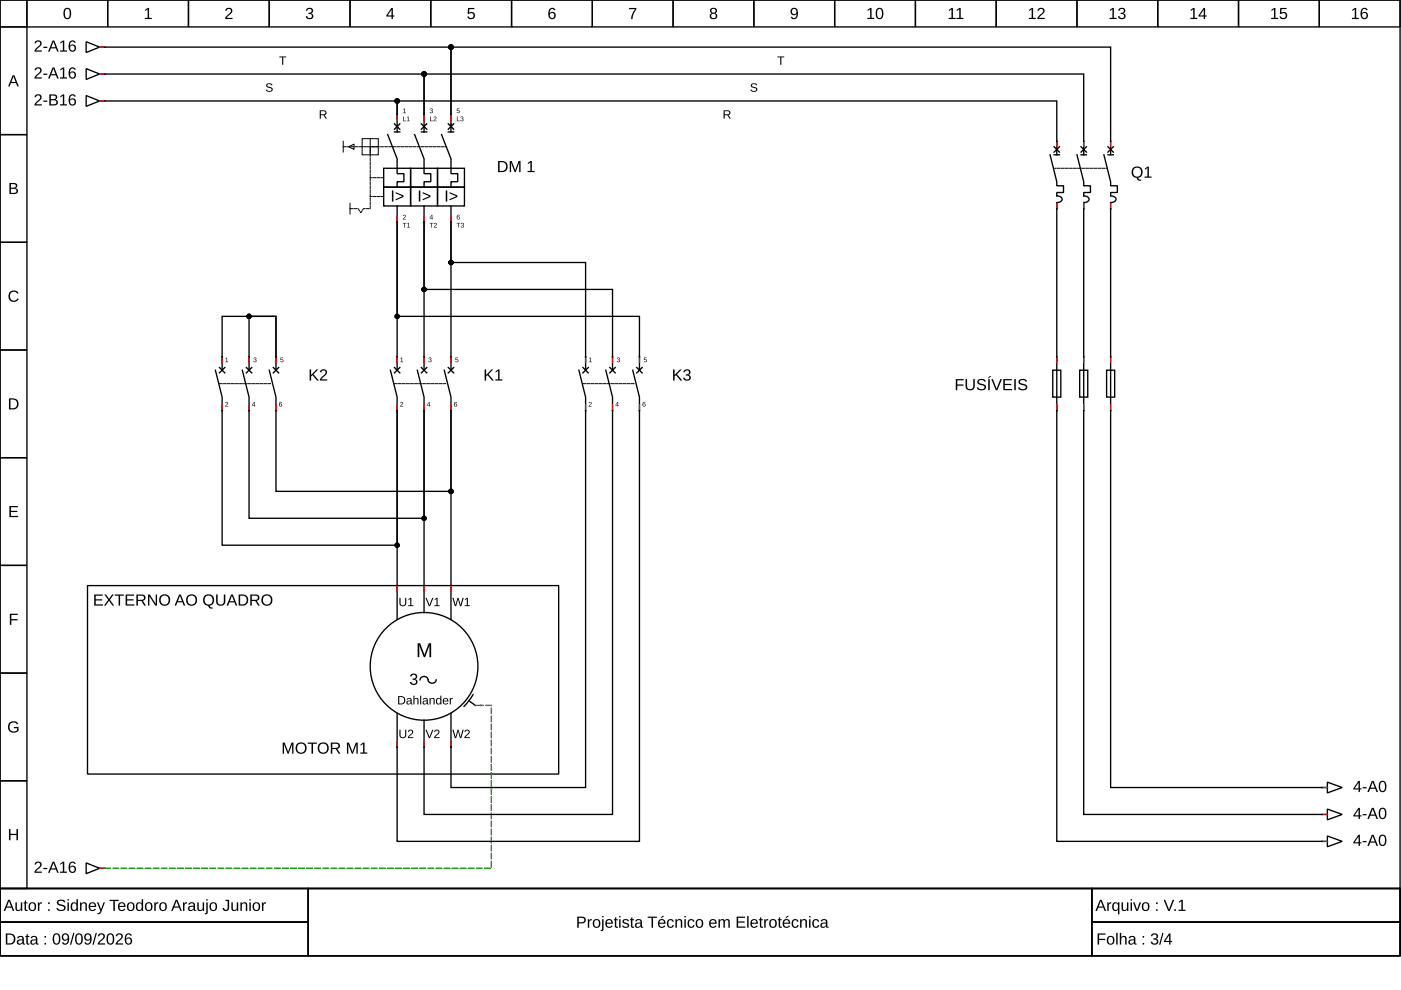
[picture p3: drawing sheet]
<svg xmlns="http://www.w3.org/2000/svg" width="297mm" height="210mm" viewBox="0 0 297 210" stroke-linecap="round" stroke-linejoin="round" font-family="sans-serif">
<g fill="none" stroke="#000" stroke-width=".29">
<path d="M0 0h296.8v188.4h-296.8zM0 0h5.7v5.7h-5.7zM5.7 0h17.1v5.7h-17.1zM22.8 0h17.2v5.7h-17.2zM40 0h17.1v5.7h-17.1zM57.1 0h17.1v5.7h-17.1zM74.2 0h17.1v5.7h-17.1zM91.3 0h17.2v5.7h-17.2zM108.5 0h17.1v5.7h-17.1zM125.6 0h17.1v5.7h-17.1zM142.7 0h17.1v5.7h-17.1zM159.8 0h17.2v5.7h-17.2z"/>
<path d="M177 0h17.1v5.7h-17.1zM194.1 0h17.1v5.7h-17.1zM211.2 0h17.1v5.7h-17.1zM228.3 0h17.2v5.7h-17.2zM245.5 0h17.1v5.7h-17.1zM262.6 0h17.1v5.7h-17.1zM279.7 0h17.1v5.7h-17.1zM0 5.7h5.7v22.8h-5.7zM18.3 14.6l2.8 1.1-2.8 1.1zM18.3 8.8l2.8 1.2-2.8 1.1zM21.1 15.7h.9M21.1 10h.9"/>
<path d="M22.3 15.7h67.6v8.6M22.3 10h73.3v14.3M0 28.5h5.7v22.9h-5.7zM18.3 20.3l2.8 1.1-2.8 1.1zM21.1 21.4h.9M22.3 21.4h61.9v2.9M81.3 35.7h5.8v4h-5.8zM81.3 39.7h5.8v4h-5.8zM82.2 28.5l2 5.2v3.1h1.4v1.7h-1.4v1.2M83.6 26.3l1.2 1.1M83.6 28h1.2M84.2 24.3v-2.9h139.9v11.4"/>
<path d="M84.2 24.3v3.7M84.8 26.3l-1.2 1.1M87.1 39.7h5.7v4h-5.7zM87.1 35.7h5.7v4h-5.7zM87.9 28.5l2 5.2v3.1h1.4v1.7h-1.4v1.2M89.3 26.3l1.2 1.1M89.3 28h1.2M89.9 24.3v-8.6h139.9v17.1M89.9 24.3v3.7M90.5 26.3l-1.2 1.1M92.8 39.7h5.7v4h-5.7zM92.8 35.7h5.7v4h-5.7z"/>
<path d="M93.6 28.5l2 5.2v3.1h1.4v1.7h-1.4v1.2M95 26.3l1.2 1.1M95 28h1.2M95.6 24.3v-14.3h139.9v22.8M95.6 24.3v3.7M96.2 26.3l-1.2 1.1M222.6 32.8l1.5 5.7v.9h1.4v1.4h-1.4v.7a.85 .85 0 0 1 1 1l-.6 .4-.4 .1v135.4h56.2M223.5 31.1l1.1 1.2M223.5 32.8h1.1M224.6 31.1l-1.1 1.2M228.3 32.8l1.5 5.7v.9h1.4v1.4h-1.4v.7a.85 .85 0 0 1 1 1l-.6 .4-.4 .1v129.7h50.5M229.2 31.1l1.1 1.2"/>
<path d="M229.2 32.8h1.1M230.3 31.1l-1.1 1.2M234 32.8l1.5 5.7v.9h1.4v1.4h-1.4v.7a.85 .85 0 0 1 1 1l-.6 .4-.4 .1v124h44.8M234.9 31.1l1.1 1.2M234.9 32.8h1.1M236 31.1l-1.1 1.2M0 51.4h5.7v22.8h-5.7zM84.2 47.1v31.4M84.2 47.1v20h51.4v11.4M84.2 43.7v3.4M89.9 47.1v31.4M89.9 47.1v14.3h40v17.1"/>
<path d="M89.9 43.7v3.4M95.6 47.1v31.4M95.6 47.1v8.6h28.6v22.8M95.6 43.7v3.4M0 74.2h5.7v22.8h-5.7zM45.7 78.5l1.4 5.7v31.4h37.1v-28.5M46.5 77.9l1.2 1.2M47.7 77.9l-1.2 1.2M51.4 78.5l1.4 5.7v25.7h37.1v-22.8M52.2 77.9l1.2 1.2M53.4 77.9l-1.2 1.2M57.1 78.5l1.4 5.7v20h37.1v-17.1"/>
<path d="M57.9 77.9l1.2 1.2M58.5 75.6v-8.5h-11.4v11.4M58.5 75.6v-8.5h-5.7v11.4M58.5 75.6v2.9M59.1 77.9l-1.2 1.2M82.8 78.5l1.4 5.7v2.9M83.6 77.9l1.2 1.2M84.8 77.9l-1.2 1.2M88.5 78.5l1.4 5.7v2.9M89.3 77.9l1.2 1.2M90.5 77.9l-1.2 1.2M94.2 78.5l1.4 5.7v2.9"/>
<path d="M95 77.9l1.2 1.2M96.2 77.9l-1.2 1.2M122.7 78.5l1.5 5.7v82.8h-28.6v-15.7M123.6 77.9l1.1 1.2M124.7 77.9l-1.1 1.2M128.4 78.5l1.5 5.7v88.5h-40v-20M129.3 77.9l1.1 1.2M130.4 77.9l-1.1 1.2M134.1 78.5l1.5 5.7v94.2h-51.4v-27.1M135 77.9l1.1 1.2M136.1 77.9l-1.1 1.2M223.2 78.5h1.7v5.7h-1.7z"/>
<path d="M228.9 78.5h1.7v5.7h-1.7zM234.6 78.5h1.7v5.7h-1.7zM0 97h5.7v22.9h-5.7zM84.2 87.1v44.2M89.9 87.1v42.8M95.6 87.1v44.2M0 119.9h5.7v22.8h-5.7zM18.6 124.2h99.9v39.9h-99.9zM0 142.7h5.7v22.8h-5.7zM90.8 144.1a.88 .88 0 0 0-.9-.7 .88 .88 0 0 0-.8 .7M90.8 144.1a.87 .87 0 0 0 .8 .8 .87 .87 0 0 0 .9-.8M99.6 148.7l1.2 .9"/>
<path d="M100.3 147.3l-1.9 2.5M0 165.5h5.7v22.9h-5.7zM280.6 178.4h.8M280.6 172.7h.8M280.6 167h.8M281.4 177.2l3.2 1.2-3.2 1.1zM281.4 171.5l3.2 1.2-3.2 1.1zM281.4 165.8l3.2 1.2-3.2 1.1zM0 188.4h296.8v14.3h-296.8zM0 188.4h65.4v7.1h-65.4zM0 195.5h65.4v7.2h-65.4zM18.3 183l2.8 1.1-2.8 1.1z"/>
<path d="M21.1 184.1h.9M65.4 188.4h166.1v14.3h-166.1zM231.5 188.4h65.3v7.1h-65.3zM231.5 195.5h65.3v7.2h-65.3z"/>
<circle cx="89.9" cy="141.3" r="11.4"/>
</g>
<g fill="#000">
<path d="M30.8 2.1l.5-.4h.3v2.1h.6v.2h-1.5v-.2h.6v-1.8l-.5 .4zM48 1.8a.76 .76 0 0 1 1.2 .2 .76 .76 0 0 1-.5 1.1l-.6 .7h1.2v.2h-1.6l.1-.4 .5-.5a.7 .7 0 0 0 .4-1.2l-.5 .1-.1 .3h-.3zM56.6 17.8a.82 .82 0 0 1 1.2 .3h-.3a.41 .41 0 0 0-.5-.3 .41 .41 0 0 0-.2 .5l.2 .1a.61 .61 0 0 1 .7 .2 .61 .61 0 0 1-.1 .7l-.5 .2a.65 .65 0 0 1-.8-.5h.3a.47 .47 0 0 0 .5 .3 .47 .47 0 0 0 .4-.5l-.5-.2a.5 .5 0 0 1-.5-.2 .5 .5 0 0 1 .1-.6zM59.2 12h1.5v.2h-.6v1.5h-.3v-1.5h-.6zM65.1 1.8a.69 .69 0 0 1 1-.1 .69 .69 0 0 1 0 1.1h-.2a.67 .67 0 0 1 .5 .9 .67 .67 0 0 1-1 .4l-.5-.5-.1-.2h.3a.48 .48 0 0 0 .7 .4 .48 .48 0 0 0 .2-.7l-.6-.1v-.3a.46 .46 0 0 0 .6-.2 .46 .46 0 0 0-.3-.6 .46 .46 0 0 0-.5 .4h-.3zM99.2 1.7h1.4v.2h-1.1v.8a.81 .81 0 0 1 1 .2 .81 .81 0 0 1-.1 1.1 .81 .81 0 0 1-1.1-.1l-.2-.4h.3a.53 .53 0 0 0 .8 .2 .53 .53 0 0 0 0-.8 .53 .53 0 0 0-.8 .1h-.3zM133.4 1.7h1.5l-.6 1.5-.2 .8h-.3l.1-.6 .7-1.5h-1.2zM159.4 17.8a.82 .82 0 0 1 1.1 .3h-.2a.41 .41 0 0 0-.5-.3 .41 .41 0 0 0-.3 .5l.2 .1a.61 .61 0 0 1 .7 .2 .61 .61 0 0 1 0 .7l-.6 .2a.65 .65 0 0 1-.7-.5h.2a.47 .47 0 0 0 .6 .3 .47 .47 0 0 0 .4-.5l-.5-.2a.5 .5 0 0 1-.5-.2 .5 .5 0 0 1 .1-.6zM164.8 12h1.5v.2h-.6v1.5h-.3v-1.5h-.6zM85.5 23.2l.3-.2v.9l.3 .1h-.6l.2-.1v-.8l-.2 .2zM91.2 23.1a.28 .28 0 0 1 .5-.1 .28 .28 0 0 1-.2 .5 .26 .26 0 0 1 .3 .3 .26 .26 0 0 1-.4 .2l-.3-.3 .3 .2a.18 .18 0 0 0 .3-.2 .18 .18 0 0 0-.3-.2l-.1-.1a.19 .19 0 0 0 .3-.1 .19 .19 0 0 0-.1-.2 .19 .19 0 0 0-.3 .2l-.1-.1zM96.9 23h.5l-.4 .1v.3a.34 .34 0 0 1 .5 .2 .34 .34 0 0 1-.3 .4 .34 .34 0 0 1-.4-.2l.3 .1a.26 .26 0 0 0 .2-.4 .26 .26 0 0 0-.5 0z"/>
<path d="M85.5 45.6a.33 .33 0 0 1 .5 .2 .33 .33 0 0 1-.3 .4l-.1 .2 .5 .1h-.7l.5-.5a.21 .21 0 0 0-.1-.4 .19 .19 0 0 0-.3 .2h-.1zM2.1 61.9a1.18 1.18 0 0 1 1.8 .3l-.3 .1a.87 .87 0 0 0-1.3-.1 .87 .87 0 0 0 .1 1.3 .87 .87 0 0 0 1.3-.2l.3 .1a1.21 1.21 0 0 1-1.8 .4 1.21 1.21 0 0 1-.1-1.9zM47.8 76l.4-.2v.9l.2 .1h-.6l.2-.1v-.8l-.2 .2zM53.8 75.9a.28 .28 0 0 1 .5-.1 .28 .28 0 0 1-.1 .5 .26 .26 0 0 1 .2 .3 .26 .26 0 0 1-.3 .2l-.4-.3 .4 .2a.18 .18 0 0 0 .2-.2 .18 .18 0 0 0-.3-.2l-.1-.1a.19 .19 0 0 0 .3-.1 .19 .19 0 0 0-.1-.2 .19 .19 0 0 0-.2 .2l-.2-.1zM59.5 75.8h.5l-.4 .1v.3a.34 .34 0 0 1 .5 .2 .34 .34 0 0 1-.2 .4 .34 .34 0 0 1-.5-.2l.4 .1a.26 .26 0 0 0 .1-.4 .26 .26 0 0 0-.4 0zM84.9 76l.4-.2v.9l.2 .1h-.6l.2-.1v-.8l-.2 .2zM90.9 75.9a.28 .28 0 0 1 .5-.1 .28 .28 0 0 1-.1 .5 .26 .26 0 0 1 .2 .3 .26 .26 0 0 1-.3 .2l-.4-.3 .4 .2a.18 .18 0 0 0 .2-.2 .18 .18 0 0 0-.3-.2v-.1a.19 .19 0 0 0 .2-.1 .19 .19 0 0 0-.1-.2 .19 .19 0 0 0-.2 .2l-.2-.1zM96.6 75.8h.6l-.5 .1v.3a.34 .34 0 0 1 .5 .2 .34 .34 0 0 1-.2 .4 .34 .34 0 0 1-.5-.2l.4 .1a.26 .26 0 0 0 .1-.4 .26 .26 0 0 0-.4 0zM124.9 76l.3-.2v.9l.3 .1h-.7l.3-.1v-.8l-.2 .2zM130.9 75.9a.28 .28 0 0 1 .5-.1 .28 .28 0 0 1-.2 .5 .26 .26 0 0 1 .3 .3 .26 .26 0 0 1-.4 .2l-.3-.3 .3 .2a.18 .18 0 0 0 .2-.2 .18 .18 0 0 0-.2-.2l-.1-.1a.19 .19 0 0 0 .3-.1 .19 .19 0 0 0-.1-.2 .19 .19 0 0 0-.3 .2l-.1-.1zM136.6 75.8h.5l-.4 .1-.1 .3a.34 .34 0 0 1 .5 .2 .34 .34 0 0 1-.2 .4 .34 .34 0 0 1-.4-.2l.3 .1a.26 .26 0 0 0 .2-.4 .26 .26 0 0 0-.5 0zM47.8 85.3a.33 .33 0 0 1 .6 .1 .33 .33 0 0 1-.3 .5l-.2 .2 .5 .1h-.7l.5-.6a.19 .19 0 0 0-.1-.3 .19 .19 0 0 0-.2 .2h-.2z"/>
<path d="M84.9 85.3a.33 .33 0 0 1 .6 .1 .33 .33 0 0 1-.3 .5l-.2 .2 .5 .1h-.7l.5-.6a.19 .19 0 0 0 0-.3 .19 .19 0 0 0-.3 .2h-.2zM124.9 85.3a.33 .33 0 0 1 .5 .1 .33 .33 0 0 1-.3 .5l-.2 .2 .6 .1h-.7l.4-.6a.19 .19 0 0 0 0-.3 .19 .19 0 0 0-.3 .2h-.1zM2 107.3h1.8v.3h-1.5v.7h1.4v.3h-1.4v.8h1.5v.2h-1.8zM2.1 130.1h1.7v.3h-1.4v.9h1.3v.2h-1.3v1h-.3zM88.5 136.4h.6l.9 2.5 .9-2.5h.5v2.9h-.3v-2.6l-1 2.6h-.3l-.9-2.6v2.6h-.4zM2 153.2a1.23 1.23 0 0 1 1.9 .3l-.3 .1a.9 .9 0 0 0-1.3-.2 .9 .9 0 0 0-.2 1.2 1 1 0 0 0 1.5 .2v-.4h-.7v-.3h1v.8a1.29 1.29 0 0 1-1.8 .2 1.29 1.29 0 0 1-.1-1.9zM87.2 143a.69 .69 0 0 1 1-.1 .69 .69 0 0 1 0 1l-.2 .1a.67 .67 0 0 1 .5 .9 .67 .67 0 0 1-1 .3l-.6-.4v-.2h.3a.48 .48 0 0 0 .7 .4 .48 .48 0 0 0 .2-.8l-.6-.1v-.2a.46 .46 0 0 0 .6-.3 .46 .46 0 0 0-.3-.6 .46 .46 0 0 0-.6 .4h-.3zM1.9 175.8h.3v1h1.3v-1h.3v2.3h-.3v-1h-1.3v1h-.3z"/>
<path d="M2.7 16h.3l1 2.3h-.3l-.3-.7h-1.1l-.2 .7h-.4zM2.9 16.2l-.5 1.2h.9z"/>
<path d="M7.6 14.4a.76 .76 0 0 1 1.2 .2 .76 .76 0 0 1-.5 1.1l-.7 .7h1.3v.3h-1.6l.1-.4 .5-.6a.7 .7 0 0 0 .4-1.2l-.5 .1-.2 .3h-.3zM9.2 15.6h.8v.3h-.8zM11.1 14.3h.4l1 2.4h-.4l-.2-.7h-1.1l-.3 .7h-.3zM11.3 14.5l-.4 1.2h.9zM12.8 14.7l.5-.4h.3v2.1h.6v.3h-1.5v-.3h.6v-1.8l-.5 .4zM14.9 14.4a.74 .74 0 0 1 1.2 .3l-.3 .1a.49 .49 0 0 0-.7-.2 .49 .49 0 0 0-.2 .6l-.1 .2a.77 .77 0 0 1 1.2 .1 .77 .77 0 0 1-.1 1.1 .77 .77 0 0 1-1.2-.2l-.1-.5v-.7zM14.8 15.9a.5 .5 0 0 0 1 0 .5 .5 0 0 0-1 0z"/>
<path d="M7.6 8.7a.76 .76 0 0 1 1.2 .2 .76 .76 0 0 1-.5 1.1l-.7 .7h1.3v.2h-1.6l.1-.3 .5-.6a.7 .7 0 0 0 .4-1.2l-.5 .1-.2 .3h-.3zM9.2 9.9h.8v.3h-.8zM11.1 8.6h.4l1 2.3h-.4l-.2-.6h-1.1l-.3 .6h-.3zM11.3 8.8l-.4 1.2h.9zM12.8 9l.5-.4h.3v2.1h.6v.2h-1.5v-.2h.6v-1.8l-.5 .4zM14.9 8.7a.74 .74 0 0 1 1.2 .3l-.3 .1a.49 .49 0 0 0-.7-.2 .49 .49 0 0 0-.2 .6l-.1 .2a.77 .77 0 0 1 1.2 .1 .77 .77 0 0 1-.1 1.1 .77 .77 0 0 1-1.2-.2l-.1-.5v-.8zM14.8 10.2a.5 .5 0 0 0 1 0 .5 .5 0 0 0-1 0z"/>
<path d="M13.8 1.8a.88 .88 0 0 1 1 .1 .88 .88 0 0 1 .3 1 .88 .88 0 0 1-.8 1.2 .88 .88 0 0 1-.8-1.2v-.7zM14 2a1.59 1.59 0 0 0 .1 1.8h.2a1.09 1.09 0 0 0 .4-1.5l-.3-.4z"/>
<path d="M83 1.7h.3v1.6h.3v.2h-.3v.5h-.3v-.5h-1.1v-.2zM83 2l-.8 1.3h.8z"/>
<path d="M116.6 1.8a.74 .74 0 0 1 1.2 .3l-.3 .1a.49 .49 0 0 0-.7-.3 .49 .49 0 0 0-.2 .6l-.1 .3a.77 .77 0 0 1 1.2 0 .77 .77 0 0 1-.1 1.2 .77 .77 0 0 1-1.1-.2l-.2-.5v-.8zM116.5 3.3a.5 .5 0 0 0 1 0 .5 .5 0 0 0-1 0z"/>
<path d="M150.7 1.8a.7 .7 0 0 1 1-.1 .7 .7 0 0 1 .1 1l-.2 .1a.69 .69 0 0 1 .4 .9 .69 .69 0 0 1-1 .4 .64 .64 0 0 1-.5-.6 .64 .64 0 0 1 .4-.7l-.3-.4zM150.8 2.3a.45 .45 0 0 0 .9 0 .45 .45 0 0 0-.9 0zM150.8 3.4a.5 .5 0 0 0 1 0 .5 .5 0 0 0-1 0z"/>
<path d="M167.8 1.9a.86 .86 0 0 1 1.1-.1 .86 .86 0 0 1 .3 1 .9 .9 0 0 1-.3 1.1 .9 .9 0 0 1-1.1 0l-.1-.3 .2-.1a.5 .5 0 0 0 .7 .3 .5 .5 0 0 0 .3-.6v-.3a.76 .76 0 0 1-1.2 .1 .76 .76 0 0 1 .1-1.1zM168 2a.54 .54 0 0 0 .1 .9 .54 .54 0 0 0 .8-.3 .54 .54 0 0 0-.5-.7z"/>
<path d="M184 2.1l.5-.4h.3v2.1h.6v.2h-1.5v-.2h.6v-1.8l-.5 .4zM186 1.8a.88 .88 0 0 1 1 .1 .88 .88 0 0 1 .3 1 .88 .88 0 0 1-.8 1.2 .88 .88 0 0 1-.8-1.2v-.7zM186.2 2a1.59 1.59 0 0 0 .1 1.8h.2a1.09 1.09 0 0 0 .4-1.5l-.3-.4z"/>
<path d="M201.2 2.1l.6-.4h.2v2.1h.6v.2h-1.5v-.2h.6v-1.8l-.5 .4zM202.9 2.1l.5-.4h.3v2.1h.6v.2h-1.5v-.2h.6v-1.8l-.5 .4z"/>
<path d="M218.2 2.1l.6-.4h.2v2.1h.6v.2h-1.5v-.2h.6v-1.8l-.5 .4zM220.2 1.8a.76 .76 0 0 1 1.2 .2 .76 .76 0 0 1-.4 1.1l-.7 .7h1.2v.2h-1.6l.1-.4 .6-.5a.7 .7 0 0 0 .3-1.2l-.5 .1-.1 .3h-.3z"/>
<path d="M235.3 2.1l.6-.4h.3v2.1h.5v.2h-1.4v-.2h.6v-1.8l-.6 .4zM237.3 1.8a.69 .69 0 0 1 1-.1 .69 .69 0 0 1 0 1.1h-.2a.67 .67 0 0 1 .5 .9 .67 .67 0 0 1-1 .4l-.5-.5-.1-.2h.3a.48 .48 0 0 0 .7 .4 .48 .48 0 0 0 .2-.7l-.6-.1v-.3a.46 .46 0 0 0 .7-.2 .46 .46 0 0 0-.4-.6 .46 .46 0 0 0-.5 .4h-.3z"/>
<path d="M252.5 2.1l.5-.4h.3v2.1h.6v.2h-1.5v-.2h.6v-1.8l-.5 .4zM255.2 1.7h.3v1.6h.3v.2h-.3v.5h-.3v-.5h-1.1v-.2zM255.2 2l-.8 1.3h.8z"/>
<path d="M269.6 2.1l.5-.4h.3v2.1h.6v.2h-1.5v-.2h.6v-1.8l-.5 .4zM271.4 1.7h1.4v.2h-1.1v.8a.81 .81 0 0 1 1.1 .2 .81 .81 0 0 1-.2 1.1 .81 .81 0 0 1-1.1-.1l-.2-.4h.3a.53 .53 0 0 0 .8 .2 .53 .53 0 0 0 .1-.8 .53 .53 0 0 0-.8 .1h-.3z"/>
<path d="M286.7 2.1l.6-.4h.2v2.1h.6v.2h-1.5v-.2h.6v-1.8l-.5 .4zM288.8 1.8a.74 .74 0 0 1 1.2 .3l-.3 .1a.49 .49 0 0 0-.6-.3 .49 .49 0 0 0-.3 .6v.3a.77 .77 0 0 1 1.1 0 .77 .77 0 0 1-.1 1.2 .77 .77 0 0 1-1.1-.2l-.2-.5v-.8zM288.7 3.3a.5 .5 0 0 0 1 0 .5 .5 0 0 0-1 0z"/>
<path d="M7.6 20.1a.76 .76 0 0 1 1.2 .2 .76 .76 0 0 1-.5 1.1l-.7 .7h1.3v.3h-1.6l.1-.4 .5-.6a.7 .7 0 0 0 .4-1.2l-.5 .1-.2 .3h-.3zM9.2 21.3h.8v.3h-.8zM10.5 20a1.53 1.53 0 0 1 1.6 .3v.5l-.4 .3a.64 .64 0 0 1 .6 .8 .64 .64 0 0 1-.9 .5h-.9zM10.8 20.3v.7h.7l.3-.2-.1-.5zM10.8 21.3v.8l1-.1a.42 .42 0 0 0-.1-.7zM12.8 20.4l.5-.4h.3v2.1h.6v.3h-1.5v-.3h.6v-1.8l-.5 .4zM14.9 20.1a.74 .74 0 0 1 1.2 .4h-.3a.49 .49 0 0 0-.7-.2 .49 .49 0 0 0-.2 .6l-.1 .3a.77 .77 0 0 1 1.2 0 .77 .77 0 0 1-.1 1.1 .77 .77 0 0 1-1.2-.2l-.1-.5v-.7zM14.8 21.6a.5 .5 0 0 0 1 0 .5 .5 0 0 0-1 0z"/>
<path d="M67.8 23.4h.8a.51 .51 0 0 1 .6 .4 .51 .51 0 0 1-.4 .6l.5 .8h-.3l-.4-.8h-.6v.8h-.2zM68 23.6v.6h.6a.33 .33 0 0 0 .4-.3 .33 .33 0 0 0-.4-.3z"/>
<path d="M85.5 24.7h.1v.9h.5v.1h-.6zM86.3 24.9l.3-.2v.9l.3 .1h-.7l.3-.1v-.8l-.2 .2z"/>
<path d="M91.2 24.7h.1v.9h.5v.1h-.6zM92 24.8a.33 .33 0 0 1 .5 .1 .33 .33 0 0 1-.3 .5l-.2 .2 .6 .1h-.7l.5-.6a.19 .19 0 0 0-.1-.3 .19 .19 0 0 0-.3 .2h-.1z"/>
<path d="M96.9 24.7h.1v.9h.5v.1h-.6zM97.7 24.8a.28 .28 0 0 1 .5 0 .28 .28 0 0 1-.2 .4 .26 .26 0 0 1 .3 .3 .26 .26 0 0 1-.4 .2l-.3-.3 .3 .2a.18 .18 0 0 0 .2-.2 .18 .18 0 0 0-.2-.1l-.1-.2a.19 .19 0 0 0 .3 0 .19 .19 0 0 0-.1-.3 .19 .19 0 0 0-.3 .2h-.1z"/>
<path d="M105.6 34.1h.8a1.18 1.18 0 0 1 1.2 1.2 1.18 1.18 0 0 1-1.1 1.2h-.9zM105.9 34.4v1.8h.5a.97 .97 0 0 0 .9-1.2 .97 .97 0 0 0-1.4-.6zM108.1 34.1h.4l.7 2 .8-2h.4v2.4h-.3v-2.1l-.8 2.1h-.2l-.8-2.1 .1 2.1h-.3zM111.9 34.5l.6-.4h.3v2.1h.5v.3h-1.4v-.3h.6v-1.8l-.6 .4z"/>
<path d="M153.4 23.4h.8a.51 .51 0 0 1 .7 .4 .51 .51 0 0 1-.5 .6l.5 .8h-.2l-.5-.8h-.5v.8h-.3zM153.7 23.6v.6h.5a.33 .33 0 0 0 .4-.3 .33 .33 0 0 0-.4-.3z"/>
<path d="M240.2 35.6a1.22 1.22 0 0 1 2 .3 1.22 1.22 0 0 1-.9 1.8l.2 .3 .5 .1v.2a.72 .72 0 0 1-1-.6 1.23 1.23 0 0 1-1.1-.8 1.23 1.23 0 0 1 .3-1.3zM240.5 35.8a.92 .92 0 0 0 0 1.4 .92 .92 0 0 0 1.3-.2 .92 .92 0 0 0-.1-1.2 .92 .92 0 0 0-1.2 0zM242.7 35.7l.6-.4h.3v2.1h.6v.3h-1.5v-.3h.6v-1.8l-.6 .4z"/>
<path d="M2 38.8a1.53 1.53 0 0 1 1.6 .3l.1 .5-.5 .3a.64 .64 0 0 1 .6 .8 .64 .64 0 0 1-.8 .4h-1zM2.3 39v.8h.8l.2-.2-.1-.5zM2.3 40v.9l1.1-.1a.42 .42 0 0 0-.2-.7z"/>
<path d="M83.1 40.4h.3v2.3h-.3zM83.9 40.7l1.7 .7v.4l-1.7 .7v-.3l1.4-.6-1.4-.6z"/>
<path d="M85.4 47.3h.8l-.4 .1v.8h-.1v-.8zM86.3 47.4l.4-.1v.8l.2 .1h-.6l.3-.1v-.7l-.3 .1z"/>
<path d="M88.8 40.4h.3v2.3h-.3zM89.6 40.7l1.7 .7v.4l-1.7 .7v-.3l1.4-.6-1.4-.6z"/>
<path d="M91.1 47.3h.8l-.3 .1v.8h-.2v-.8zM92.1 47.3a.33 .33 0 0 1 .5 .2 .33 .33 0 0 1-.3 .4l-.2 .2 .5 .1h-.6l.4-.5a.19 .19 0 0 0 0-.3 .19 .19 0 0 0-.3 .1h-.1z"/>
<path d="M91.5 45.6h.2v.6h.1l-.1 .3-.2-.2h-.4zM91.5 45.7l-.3 .5h.3z"/>
<path d="M94.5 40.4h.3v2.3h-.3zM95.3 40.7l1.7 .7v.4l-1.7 .7v-.3l1.4-.6-1.4-.6z"/>
<path d="M96.8 47.3h.8l-.3 .1v.8h-.2v-.8zM97.8 47.3a.28 .28 0 0 1 .5 0 .28 .28 0 0 1-.2 .4 .26 .26 0 0 1 .3 .4 .26 .26 0 0 1-.4 .2l-.3-.3 .3 .2a.18 .18 0 0 0 .2-.2 .18 .18 0 0 0-.2-.2l-.1-.1a.19 .19 0 0 0 .3-.1 .19 .19 0 0 0-.1-.3 .19 .19 0 0 0-.3 .2h-.1z"/>
<path d="M96.9 45.7l.3-.2 .3 .2h-.4l-.1 .3a.34 .34 0 0 1 .5 .1 .34 .34 0 0 1-.2 .5 .34 .34 0 0 1-.4-.3zM96.9 46.2a.25 .25 0 0 0 .5 0 .25 .25 0 0 0-.5 0z"/>
<path d="M1.9 84.5h.8a1.18 1.18 0 0 1 1.2 1.1 1.18 1.18 0 0 1-1.1 1.2h-.9zM2.2 84.7v1.9h.5a.97 .97 0 0 0 .9-1.3 .97 .97 0 0 0-1.4-.6z"/>
<path d="M53.9 85.2h.1v.7h.1l-.1 .3-.1-.2h-.5zM53.9 85.4l-.4 .5h.4z"/>
<path d="M59.2 85.3l.3-.1 .3 .2-.4-.1-.1 .4a.34 .34 0 0 1 .5 .1 .34 .34 0 0 1-.2 .5 .34 .34 0 0 1-.4-.4zM59.3 85.9a.21 .21 0 0 0 .4 0 .21 .21 0 0 0-.4 0z"/>
<path d="M65.6 78.3h.4v1.2l1.1-1.2h.4l-1 1.1 1.1 1.3h-.4l-.9-1.2-.3 .3v.9h-.4zM68.1 78.5a.76 .76 0 0 1 1.2 .1 .76 .76 0 0 1-.5 1.1l-.7 .7h1.3v.3h-1.6l.1-.4 .5-.6a.7 .7 0 0 0 .4-1.1h-.5l-.2 .3h-.3z"/>
<path d="M91 85.2h.1v.7h.1l-.1 .3-.1-.2h-.5zM91 85.4l-.4 .5h.4z"/>
<path d="M96.4 85.3l.2-.1 .3 .2-.4-.1-.1 .4a.34 .34 0 0 1 .5 .1 .34 .34 0 0 1-.2 .5 .34 .34 0 0 1-.4-.4zM96.4 85.9a.21 .21 0 0 0 .4 0 .21 .21 0 0 0-.4 0z"/>
<path d="M102.7 78.3h.4v1.2l1.1-1.2h.4l-1 1.1 1.1 1.3h-.4l-.9-1.2-.3 .3v.9h-.4zM105.1 78.7l.5-.4h.3v2.1h.6v.3h-1.5v-.3h.6v-1.8l-.5 .4z"/>
<path d="M130.9 85.2h.2v.7h.1l-.1 .3-.2-.2h-.4zM130.9 85.4l-.3 .5h.3z"/>
<path d="M136.3 85.3l.3-.1 .3 .2-.4-.1-.2 .4a.34 .34 0 0 1 .6 .1 .34 .34 0 0 1-.2 .5 .34 .34 0 0 1-.5-.4zM136.3 85.9a.25 .25 0 0 0 .5 0 .25 .25 0 0 0-.5 0z"/>
<path d="M142.7 78.3h.3v1.2l1.2-1.2h.3l-1 1.1 1.2 1.3h-.4l-1-1.2-.3 .3v.9h-.3zM145.1 78.5a.69 .69 0 0 1 1-.1 .69 .69 0 0 1 0 1l-.2 .1a.67 .67 0 0 1 .5 .9 .67 .67 0 0 1-1 .3l-.5-.4-.1-.2h.4a.48 .48 0 0 0 .6 .4 .48 .48 0 0 0 .2-.8l-.6-.1v-.2a.46 .46 0 0 0 .7-.3 .46 .46 0 0 0-.4-.6 .46 .46 0 0 0-.5 .4h-.3z"/>
<path d="M202.6 80.4h1.7v.2h-1.3v.9h1.3v.3h-1.3v.9h-.4zM204.7 80.4h.3v1.4a.65 .65 0 0 0 .7 .7 .65 .65 0 0 0 .6-.7v-1.4h.4v1.4a.98 .98 0 0 1-1 1 .98 .98 0 0 1-1-.9zM207.3 80.6a1.07 1.07 0 0 1 1.7 .3h-.3a.58 .58 0 0 0-.7-.3 .58 .58 0 0 0-.4 .5l.6 .3a.72 .72 0 0 1 .8 .7 .72 .72 0 0 1-.9 .7 .87 .87 0 0 1-1-.6l.3-.1a.71 .71 0 0 0 .7 .4 .71 .71 0 0 0 .6-.5l-.5-.3a.76 .76 0 0 1-.8-.3 .76 .76 0 0 1-.1-.8zM209.5 80.4h.3v2.3h-.3zM209.8 79.8h.4l-.8 .4zM210.2 80.4h.3l.8 2.1 .8-2.1h.3l-.9 2.3h-.4zM212.7 80.4h1.8v.2h-1.5v.8h1.4v.3h-1.4v.8h1.6v.2h-1.9zM215 80.4h.4v2.3h-.4zM216 80.6a1.07 1.07 0 0 1 1.8 .3h-.4a.58 .58 0 0 0-.6-.3 .58 .58 0 0 0-.5 .5l.6 .3a.72 .72 0 0 1 .9 .7 .72 .72 0 0 1-1 .7 .87 .87 0 0 1-1-.6l.3-.1a.71 .71 0 0 0 .7 .4 .71 .71 0 0 0 .7-.5l-.6-.3a.76 .76 0 0 1-.7-.3 .76 .76 0 0 1-.2-.8z"/>
<path d="M20 126h1.8v.3h-1.5v.8h1.4v.2h-1.4v.8h1.5v.3h-1.8zM22.1 126h.4l.6 1 .7-1h.3l-.8 1.2 .9 1.2h-.4l-.7-1-.7 1h-.3l.9-1.2zM24.3 126h2v.3h-.8v2.1h-.4v-2.1h-.8zM26.6 126h1.8v.3h-1.4v.8h1.3v.2h-1.3v.8h1.5v.3h-1.9zM28.9 126h1.1a.68 .68 0 0 1 .8 .6 .68 .68 0 0 1-.5 .8l.7 1h-.4l-.6-1h-.8v1h-.3zM29.2 126.3v.9h.8a.44 .44 0 0 0 .5-.5 .44 .44 0 0 0-.5-.4zM31.4 126h.4l1.2 2.1v-2.1h.3v2.4h-.4l-1.2-2v2h-.3zM33.6 127.2a1.25 1.25 0 0 1 2.5 0 1.25 1.25 0 0 1-2.5 0zM34.3 126.5a.92 .92 0 0 0 0 1.4 .92 .92 0 0 0 1.4-.2 .92 .92 0 0 0-.2-1.2 .92 .92 0 0 0-1.2 0zM38 126h.3l1 2.4h-.3l-.3-.7h-1.1l-.3 .7h-.3zM38.1 126.3l-.4 1.2h.9zM39.4 127.2a1.22 1.22 0 0 1 2.4 0 1.22 1.22 0 0 1-2.4 0zM40 126.5a.92 .92 0 0 0 0 1.4 .92 .92 0 0 0 1.4-.2 .92 .92 0 0 0-.2-1.2 .92 .92 0 0 0-1.2 0zM43.4 126.3a1.22 1.22 0 0 1 1.9 .3 1.22 1.22 0 0 1-.8 1.8l.1 .3 .5 .1v.2a.72 .72 0 0 1-1-.6 1.23 1.23 0 0 1-1-.8 1.23 1.23 0 0 1 .3-1.3zM43.6 126.5a.92 .92 0 0 0 0 1.4 .92 .92 0 0 0 1.4-.2 .92 .92 0 0 0-.2-1.2 .92 .92 0 0 0-1.2 0zM45.8 126h.3v1.5a.65 .65 0 0 0 .7 .7 .65 .65 0 0 0 .7-.7v-1.5h.3v1.5a.98 .98 0 0 1-1 .9 .98 .98 0 0 1-1-.9zM49 126h.4l.9 2.4h-.3l-.3-.7h-1.1l-.2 .7h-.4zM49.2 126.3l-.5 1.2h.9zM50.6 126h.8a1.18 1.18 0 0 1 1.2 1.2 1.18 1.18 0 0 1-1.1 1.2h-.9zM50.9 126.3v1.8h.5a.97 .97 0 0 0 .9-1.2 .97 .97 0 0 0-1.4-.6zM53.1 126h1.1a.68 .68 0 0 1 .8 .6 .68 .68 0 0 1-.6 .8l.7 1h-.4l-.6-1h-.7v1h-.3zM53.4 126.3v.9h.8a.44 .44 0 0 0 .5-.5 .44 .44 0 0 0-.6-.4zM55.3 127.2a1.25 1.25 0 0 1 2.5 0 1.25 1.25 0 0 1-2.5 0zM56 126.5a.92 .92 0 0 0 0 1.4 .92 .92 0 0 0 1.3-.2 .92 .92 0 0 0-.1-1.2 .92 .92 0 0 0-1.2 0z"/>
<path d="M84.7 126.8h.2v1.1a.49 .49 0 0 0 .5 .5 .49 .49 0 0 0 .5-.6v-1h.2v1.1a.73 .73 0 0 1-.7 .6 .73 .73 0 0 1-.7-.6zM86.6 127l.6-.2v1.5h.4v.2h-1.1v-.2h.5v-1.3l-.4 .3z"/>
<path d="M90.2 126.8h.3l.6 1.5 .5-1.5h.3l-.7 1.7h-.3zM92.2 127l.6-.2v1.5h.4v.2h-1.1v-.2h.5v-1.3l-.4 .3z"/>
<path d="M95.9 126.8h.3l.4 1.5 .4-1.5h.2l.4 1.5 .5-1.5h.2l-.5 1.7h-.3l-.4-1.5-.4 1.5h-.3zM98.6 127l.6-.2v1.5h.4v.2h-1.1v-.2h.5v-1.3l-.4 .3z"/>
<path d="M59.9 157.4h.5l.7 2 .7-2h.4v2.4h-.3l.1-2.1-.8 2.1h-.2l-.8-2.1v2.1h-.3zM62.6 158.6a1.22 1.22 0 0 1 2.4 0 1.22 1.22 0 0 1-2.4 0zM63.2 157.9a.92 .92 0 0 0 0 1.4 .92 .92 0 0 0 1.4-.2 .92 .92 0 0 0-.2-1.2 .92 .92 0 0 0-1.2 0zM65.2 157.4h2v.3h-.8v2.1h-.3v-2.1h-.9zM67.3 158.6a1.22 1.22 0 0 1 2.4 0 1.22 1.22 0 0 1-2.4 0zM67.9 157.9a.92 .92 0 0 0 0 1.4 .92 .92 0 0 0 1.4-.2 .92 .92 0 0 0-.2-1.2 .92 .92 0 0 0-1.2 0zM70.1 157.4h1.1a.68 .68 0 0 1 .9 .6 .68 .68 0 0 1-.6 .8l.7 1h-.4l-.6-1h-.7v1h-.4zM70.5 157.7v.9h.7a.44 .44 0 0 0 .6-.5 .44 .44 0 0 0-.6-.4zM73.6 157.4h.4l.7 2 .7-2h.5v2.4h-.3v-2.1l-.8 2.1h-.2l-.8-2.1v2.1h-.2zM76.5 157.8l.5-.4h.3v2.1h.6v.3h-1.5v-.3h.6v-1.8l-.5 .4z"/>
<path d="M84.7 154.7h.2v1.1a.49 .49 0 0 0 .5 .5 .49 .49 0 0 0 .5-.5v-1.1h.2v1.1a.73 .73 0 0 1-.7 .7 .73 .73 0 0 1-.7-.6zM86.7 154.8a.57 .57 0 0 1 .9 .1 .57 .57 0 0 1-.4 .9l-.5 .5h.9v.2h-1.1v-.3l.5-.5a.38 .38 0 0 0 .4-.5 .38 .38 0 0 0-.7-.1l-.2 .1z"/>
<path d="M84.4 147.6h.6a.88 .88 0 0 1 .9 .8 .88 .88 0 0 1-.8 1h-.7zM84.7 147.8v1.4a.75 .75 0 0 0 1-.7 .75 .75 0 0 0-1-.7zM86.3 148.1l.5-.1a.44 .44 0 0 1 .5 .4v.7l.2 .2-.3 .1-.1-.3a.46 .46 0 0 1-.6 .3 .46 .46 0 0 1-.3-.6 .46 .46 0 0 1 .5-.3h.4a.31 .31 0 0 0-.3-.4 .31 .31 0 0 0-.3 .3l-.3-.1zM86.4 148.9a.35 .35 0 0 0 .7 0 .35 .35 0 0 0-.7 0zM87.7 147.5h.2v.7a.46 .46 0 0 1 .5-.2 .46 .46 0 0 1 .3 .5v.9h-.2v-.9a.33 .33 0 0 0-.3-.4 .33 .33 0 0 0-.3 .5v.8h-.2zM89.1 147.5h.2v1.9h-.2zM89.7 148.1l.5-.1a.44 .44 0 0 1 .5 .4v.7l.2 .2-.3 .1-.1-.3a.46 .46 0 0 1-.6 .3 .46 .46 0 0 1-.3-.6 .46 .46 0 0 1 .6-.3h.3a.31 .31 0 0 0-.2-.4 .31 .31 0 0 0-.4 .3l-.3-.1zM89.8 148.9a.35 .35 0 0 0 .7 0 .35 .35 0 0 0-.7 0zM91.1 148h.2v.2a.46 .46 0 0 1 .5-.2 .46 .46 0 0 1 .4 .5v.9h-.3v-.9a.33 .33 0 0 0-.3-.4 .33 .33 0 0 0-.3 .5v.8h-.2zM92.6 148.2l.3-.2 .5 .2v-.7h.2v1.9h-.2v-.3a.52 .52 0 0 1-.7 .2 .52 .52 0 0 1-.3-.6zM92.7 148.3v.6l.1 .3a.5 .5 0 0 0 .6-.5 .5 .5 0 0 0-.6-.5zM94 148.2a.62 .62 0 0 1 .8-.2 .62 .62 0 0 1 .3 .7h-1a.4 .4 0 0 0 .2 .5 .4 .4 0 0 0 .5-.2l.2 .1a.69 .69 0 0 1-1 .1 .69 .69 0 0 1 0-1zM94.2 148.3l-.1 .3h.7l-.2-.4zM95.4 148h.2v.3l.1-.3h.3v.2h-.3l-.1 .3v.9h-.2z"/>
<path d="M90.2 154.7h.3l.6 1.6 .5-1.6h.3l-.7 1.8h-.3zM92.2 154.8a.57 .57 0 0 1 .9 .1 .57 .57 0 0 1-.3 .9l-.5 .5h.9v.2h-1.2l.1-.3 .5-.5a.38 .38 0 0 0 .3-.5 .38 .38 0 0 0-.6-.1l-.3 .1z"/>
<path d="M95.9 154.7h.3l.4 1.6 .4-1.6h.2l.4 1.6 .5-1.6h.2l-.5 1.8h-.3l-.4-1.5-.4 1.5h-.3zM98.6 154.8a.57 .57 0 0 1 .9 .1 .57 .57 0 0 1-.3 .9l-.5 .5h.9v.2h-1.1v-.3l.5-.5a.38 .38 0 0 0 .4-.5 .38 .38 0 0 0-.7-.1l-.2 .1z"/>
<path d="M288 177h.3v1.6h.4v.2h-.4v.5h-.3v-.5h-1.1v-.2zM288 177.3l-.8 1.3h.8zM288.9 178.3h.8v.3h-.8zM290.9 177h.3l1 2.3h-.4l-.2-.6h-1.1l-.3 .6h-.3zM291 177.2l-.4 1.2h.9zM292.7 177.1a.88 .88 0 0 1 1 .1 .88 .88 0 0 1 .2 1 .88 .88 0 0 1-.8 1.2 .88 .88 0 0 1-.8-1.2l.1-.7zM292.8 177.3a1.59 1.59 0 0 0 .2 1.8h.1a1.09 1.09 0 0 0 .5-1.5l-.3-.4z"/>
<path d="M288 171.3h.3v1.6h.4v.2h-.4v.5h-.3v-.5h-1.1v-.2zM288 171.6l-.8 1.3h.8zM288.9 172.6h.8v.3h-.8zM290.9 171.3h.3l1 2.3h-.4l-.2-.6h-1.1l-.3 .6h-.3zM291 171.5l-.4 1.2h.9zM292.7 171.4a.88 .88 0 0 1 1 .1 .88 .88 0 0 1 .2 1 .88 .88 0 0 1-.8 1.2 .88 .88 0 0 1-.8-1.2l.1-.7zM292.8 171.6a1.59 1.59 0 0 0 .2 1.8h.1a1.09 1.09 0 0 0 .5-1.5l-.3-.4z"/>
<path d="M288 165.6h.3v1.6h.4v.2h-.4v.5h-.3v-.5h-1.1v-.2zM288 165.9l-.8 1.3h.8zM288.9 166.9h.8v.3h-.8zM290.9 165.6h.3l1 2.3h-.4l-.2-.7h-1.1l-.3 .7h-.3zM291 165.8l-.4 1.2h.9zM292.7 165.7a.88 .88 0 0 1 1 .1 .88 .88 0 0 1 .2 1 .88 .88 0 0 1-.8 1.2 .88 .88 0 0 1-.8-1.2l.1-.7zM292.8 165.9a1.59 1.59 0 0 0 .2 1.8h.1a1.09 1.09 0 0 0 .5-1.5l-.3-.4z"/>
<path d="M1.7 190.8h.4l.9 2.3h-.3l-.3-.7h-1l-.3 .7h-.3zM1.9 191l-.4 1.2h.8zM3.3 191.3h.3v1.2a.44 .44 0 0 0 .5 .5 .44 .44 0 0 0 .3-.6v-1.1h.3v1.8h-.3v-.3a.61 .61 0 0 1-.7 .4 .61 .61 0 0 1-.4-.7zM5.3 190.9h.2v.4h.3v.2h-.3v1.2l.1 .2h.3v.2h-.5l-.1-.1-.1-1.5h-.2v-.2h.2zM6.2 191.5a.91 .91 0 0 1 1.5 .6 .91 .91 0 0 1-1.1 1l-.4-.2-.1-.4zM6.6 191.6a.71 .71 0 0 0-.3 .9 .71 .71 0 0 0 .8 .4 .82 .82 0 0 0-.2-1.4zM8 191.3h.3v.4l.2-.3 .4-.1v.3h-.3l-.2 .3-.1 1.2h-.3zM10.2 191.3h.3v.4h-.3zM10.2 192.8h.3v.3h-.3zM12.2 191a1.07 1.07 0 0 1 1.7 .3h-.4a.58 .58 0 0 0-.6-.3 .58 .58 0 0 0-.5 .5l.6 .3a.72 .72 0 0 1 .9 .7 .72 .72 0 0 1-1 .7 .87 .87 0 0 1-1-.6l.4-.1a.71 .71 0 0 0 .7 .4 .71 .71 0 0 0 .6-.5l-.6-.3a.76 .76 0 0 1-.7-.3 .76 .76 0 0 1-.1-.8zM14.3 190.7h.3v.2h-.3zM14.3 191.3h.3v1.8h-.3zM15.1 191.5l.5-.2 .6 .3v-.9h.3v2.4h-.3v-.3a.69 .69 0 0 1-.9 .3 .69 .69 0 0 1-.3-.9zM15.4 191.7a.88 .88 0 0 0 .3 1.2 .75 .75 0 0 0 .5-.7 .75 .75 0 0 0-.5-.7zM17 191.3h.2l.1 .3a.61 .61 0 0 1 .7-.3 .61 .61 0 0 1 .4 .6v1.2h-.3v-1.1a.44 .44 0 0 0-.5-.5 .44 .44 0 0 0-.3 .6v1h-.3zM19 191.5a.82 .82 0 0 1 1-.1 .82 .82 0 0 1 .4 .9h-1.3a.53 .53 0 0 0 .3 .6 .53 .53 0 0 0 .7-.2h.2a.9 .9 0 0 1-1.2 .3 .9 .9 0 0 1-.2-1.3zM19.2 191.7l-.1 .4h1l-.3-.6zM20.6 191.3h.3l.5 1.5 .5-1.5h.4l-.7 1.8a.77 .77 0 0 1-.9 .7v-.2h.3l.3-.5zM23.2 190.8h2v.2h-.8v2.1h-.4v-2.1h-.8zM25.2 191.5a.82 .82 0 0 1 1-.1 .82 .82 0 0 1 .4 .9h-1.3a.53 .53 0 0 0 .3 .6 .53 .53 0 0 0 .7-.2h.3a.9 .9 0 0 1-1.3 .3 .9 .9 0 0 1-.2-1.3zM25.5 191.7l-.2 .4h1l-.3-.6zM27.1 191.5a.91 .91 0 0 1 1.4 .6 .91 .91 0 0 1-1 1l-.4-.2-.2-.4zM27.4 191.6a.71 .71 0 0 0-.2 .9 .71 .71 0 0 0 .8 .4 .82 .82 0 0 0-.3-1.4zM29 191.5l.5-.2 .5 .3v-.9h.3l.1 2.4h-.3l-.1-.3a.69 .69 0 0 1-.8 .3 .69 .69 0 0 1-.4-.9zM29.2 191.7a.88 .88 0 0 0 .4 1.2 .75 .75 0 0 0 .5-.7 .75 .75 0 0 0-.5-.7zM30.9 191.5a.91 .91 0 0 1 1.4 .6 .91 .91 0 0 1-1 1l-.4-.2-.2-.4zM31.2 191.6a.71 .71 0 0 0-.2 .9 .71 .71 0 0 0 .8 .4 .82 .82 0 0 0-.3-1.4zM32.7 191.3h.3v.4l.2-.3 .4-.1v.3h-.4l-.1 .3-.1 1.2h-.3zM34 191.5a.91 .91 0 0 1 1.4 .6 .91 .91 0 0 1-1.1 1l-.3-.2-.2-.4zM34.3 191.6a.71 .71 0 0 0-.3 .9 .71 .71 0 0 0 .8 .4 .82 .82 0 0 0-.2-1.4zM37.2 190.8h.4l1 2.3h-.4l-.2-.7h-1.1l-.3 .7h-.3zM37.4 191l-.4 1.2h.9zM38.8 191.3h.3v.4l.2-.3 .3-.1v.3h-.3l-.2 .3v1.2h-.3zM40.1 191.4a.72 .72 0 0 1 .8-.1 .72 .72 0 0 1 .4 .6v.9l.3 .1v.2h-.4l-.2-.3a.61 .61 0 0 1-.7 .4 .61 .61 0 0 1-.4-.7 .61 .61 0 0 1 .7-.5h.4a.41 .41 0 0 0-.2-.5 .41 .41 0 0 0-.6 .3h-.3zM40.3 192.3a.4 .4 0 0 0 .1 .7 .4 .4 0 0 0 .6-.3v-.5zM41.8 191.3h.3v1.2a.44 .44 0 0 0 .5 .5 .44 .44 0 0 0 .4-.6v-1.1h.3v1.8h-.3v-.3a.61 .61 0 0 1-.7 .4 .61 .61 0 0 1-.5-.7zM43.7 190.7h.3v.2h-.3zM43.7 191.3h.3v2.1a.44 .44 0 0 1-.6 .4v-.2l.3-.1zM44.6 191.5a.91 .91 0 0 1 1.4 .6 .91 .91 0 0 1-1 1l-.4-.2-.2-.4zM44.9 191.6a.71 .71 0 0 0-.2 .9 .71 .71 0 0 0 .8 .4 .82 .82 0 0 0-.3-1.4zM47.8 190.8h.8v1.6a.71 .71 0 0 1-.7 .8 .71 .71 0 0 1-.7-.7h.3a.39 .39 0 0 0 .4 .4 .39 .39 0 0 0 .4-.5v-1.4h-.5zM49.1 191.3h.3v1.2a.44 .44 0 0 0 .4 .5 .44 .44 0 0 0 .4-.6v-1.1h.3v1.8h-.3v-.3a.61 .61 0 0 1-.7 .4 .61 .61 0 0 1-.4-.7zM51 191.3h.3v.3a.61 .61 0 0 1 .7-.3 .61 .61 0 0 1 .4 .6v1.2h-.3v-1.1a.44 .44 0 0 0-.5-.5 .44 .44 0 0 0-.3 .6v1h-.3zM52.9 190.7h.3v.2h-.3zM52.9 191.3h.3v1.8h-.3zM53.7 191.5a.91 .91 0 0 1 1.5 .6 .91 .91 0 0 1-1.1 1l-.4-.2-.1-.4zM54.1 191.6a.71 .71 0 0 0-.3 .9 .71 .71 0 0 0 .8 .4 .82 .82 0 0 0-.2-1.4zM55.5 191.3h.3v.4l.2-.3 .4-.1v.3h-.3l-.2 .3-.1 1.2h-.3z"/>
<path d="M1.2 197.9h.8a1.18 1.18 0 0 1 1.3 1.1 1.18 1.18 0 0 1-1.2 1.3h-.9zM1.6 198.2v1.8h.5a.97 .97 0 0 0 .8-1.2 .97 .97 0 0 0-1.3-.6zM3.9 198.5a.72 .72 0 0 1 .7-.1 .72 .72 0 0 1 .5 .6v.9l.2 .2v.2h-.4l-.1-.4a.61 .61 0 0 1-.8 .5 .61 .61 0 0 1-.4-.8 .61 .61 0 0 1 .7-.4h.5a.41 .41 0 0 0-.3-.5 .41 .41 0 0 0-.5 .2h-.4zM4 199.5a.4 .4 0 0 0 .1 .6 .4 .4 0 0 0 .6-.3l.1-.4zM5.7 198.1h.2v.4h.3v.2h-.3v1.1l.1 .2h.3v.3h-.6l-.1-.2v-1.4h-.2v-.2h.2zM6.7 198.5a.72 .72 0 0 1 .8-.1 .72 .72 0 0 1 .4 .6v.9l.3 .2v.2h-.4l-.2-.4a.61 .61 0 0 1-.7 .5 .61 .61 0 0 1-.5-.8 .61 .61 0 0 1 .8-.4h.4a.41 .41 0 0 0-.3-.5 .41 .41 0 0 0-.5 .2h-.3zM6.9 199.5a.4 .4 0 0 0 .1 .6 .4 .4 0 0 0 .5-.3l.1-.4zM9.4 198.5h.4v.3h-.4zM9.4 199.9h.4v.4h-.4zM11.5 198a.88 .88 0 0 1 1 .1 .88 .88 0 0 1 .3 1 .88 .88 0 0 1-.8 1.2 .88 .88 0 0 1-.8-1.2l.1-.7zM11.7 198.2a1.59 1.59 0 0 0 .1 1.8l.2 .1a1.09 1.09 0 0 0 .4-1.6l-.2-.4zM13.3 198.1a.86 .86 0 0 1 1.1-.1 .86 .86 0 0 1 .3 1 .9 .9 0 0 1-.3 1.1 .9 .9 0 0 1-1.1 0l-.2-.3h.3a.5 .5 0 0 0 .7 .2 .5 .5 0 0 0 .3-.6v-.3a.76 .76 0 0 1-1.2 .1 .76 .76 0 0 1 .1-1.1zM13.5 198.3a.54 .54 0 0 0 .1 .8 .54 .54 0 0 0 .8-.3 .54 .54 0 0 0-.5-.7zM15.5 197.8h.3l-.7 2.5h-.3zM16.3 198a.88 .88 0 0 1 1 .1 .88 .88 0 0 1 .3 1 .88 .88 0 0 1-.9 1.2 .88 .88 0 0 1-.8-1.2l.1-.7zM16.4 198.2a1.59 1.59 0 0 0 .2 1.8l.1 .1a1.09 1.09 0 0 0 .5-1.6l-.3-.4zM18.1 198.1a.86 .86 0 0 1 1-.1 .86 .86 0 0 1 .3 1 .9 .9 0 0 1-.3 1.1 .9 .9 0 0 1-1.1 0l-.1-.3h.3a.5 .5 0 0 0 .6 .2 .5 .5 0 0 0 .3-.6v-.3a.76 .76 0 0 1-1.1 .1 .76 .76 0 0 1 .1-1.1zM18.3 198.3a.54 .54 0 0 0 .1 .8 .54 .54 0 0 0 .8-.3 .54 .54 0 0 0-.6-.7zM20.3 197.8h.2l-.6 2.5h-.3zM21 198a.76 .76 0 0 1 1.2 .2 .76 .76 0 0 1-.5 1.1l-.7 .7h1.3v.3h-1.6l.1-.4 .5-.6a.7 .7 0 0 0 .4-1.1h-.5l-.2 .3h-.3zM22.9 198a.88 .88 0 0 1 1.1 .1 .88 .88 0 0 1 .2 1 .88 .88 0 0 1-.8 1.2 .88 .88 0 0 1-.8-1.2l.1-.7zM23.1 198.2a1.59 1.59 0 0 0 .1 1.8l.2 .1a1.09 1.09 0 0 0 .5-1.6l-.3-.4zM24.8 198a.76 .76 0 0 1 1.2 .2 .76 .76 0 0 1-.5 1.1l-.6 .7h1.2v.3h-1.6l.1-.4 .5-.6a.7 .7 0 0 0 .4-1.1h-.5l-.2 .3h-.3zM26.8 198a.74 .74 0 0 1 1.1 .4h-.2a.49 .49 0 0 0-.7-.2 .49 .49 0 0 0-.3 .6v.3a.77 .77 0 0 1 1.2 0 .77 .77 0 0 1-.1 1.1 .77 .77 0 0 1-1.2-.2l-.1-.5v-.7zM26.7 199.5a.5 .5 0 0 0 1 0 .5 .5 0 0 0-1 0z"/>
<path d="M7.6 182.8a.76 .76 0 0 1 1.2 .2 .76 .76 0 0 1-.5 1.1l-.7 .7h1.3v.3h-1.6l.1-.4 .5-.6a.7 .7 0 0 0 .4-1.2l-.5 .1-.2 .3h-.3zM9.2 184h.8v.3h-.8zM11.1 182.7h.4l1 2.4h-.4l-.2-.7h-1.1l-.3 .7h-.3zM11.3 182.9l-.4 1.2h.9zM12.8 183.1l.5-.4h.3v2.1h.6v.3h-1.5v-.3h.6v-1.8l-.5 .4zM14.9 182.8a.74 .74 0 0 1 1.2 .3l-.3 .1a.49 .49 0 0 0-.7-.2 .49 .49 0 0 0-.2 .6l-.1 .2a.77 .77 0 0 1 1.2 .1 .77 .77 0 0 1-.1 1.1 .77 .77 0 0 1-1.2-.2l-.1-.5v-.7zM14.8 184.3a.5 .5 0 0 0 1 0 .5 .5 0 0 0-1 0z"/>
<path d="M122.4 194.3a2.06 2.06 0 0 1 1.6 .2 .73 .73 0 0 1 .1 .9 .73 .73 0 0 1-.7 .4h-.7v.9h-.3zM122.7 194.6v.9h1a.47 .47 0 0 0-.1-.8zM124.6 194.9h.3v.4l.2-.4h.4v.3h-.4l-.1 .2-.1 1.3h-.3zM125.9 195.1a.91 .91 0 0 1 1.4 .5 .91 .91 0 0 1-1.1 1.1l-.3-.2-.2-.4zM126.2 195.2a.71 .71 0 0 0-.3 .8 .71 .71 0 0 0 .9 .4 .82 .82 0 0 0-.3-1.3zM127.7 194.2h.3v.3h-.3zM127.7 194.9h.3v2a.44 .44 0 0 1-.7 .5v-.2l.4-.2zM128.5 195.1a.82 .82 0 0 1 1-.2 .82 .82 0 0 1 .4 1h-1.2a.53 .53 0 0 0 .3 .6 .53 .53 0 0 0 .6-.3l.3 .1a.9 .9 0 0 1-1.3 .3 .9 .9 0 0 1-.2-1.3zM128.8 195.2l-.1 .4h.9l-.3-.5zM130.5 194.5h.2v.4h.3v.2h-.3v1.2l.1 .2h.2v.2h-.5l-.1-.2v-1.4h-.3v-.2h.3zM131.3 194.2h.3v.3h-.3zM131.3 194.9h.3v1.8h-.3zM132.1 195a.82 .82 0 0 1 1.3 .3h-.3a.38 .38 0 0 0-.5-.3 .38 .38 0 0 0-.2 .5l.1 .1a.62 .62 0 0 1 .8 .2 .62 .62 0 0 1-.1 .8 .89 .89 0 0 1-1.3-.3l.3-.1a.44 .44 0 0 0 .5 .4 .44 .44 0 0 0 .3-.5l-.1-.1a.79 .79 0 0 1-.9-.8zM133.9 194.5h.2v.4h.3v.2h-.3v1.2l.1 .2h.2v.2h-.5l-.1-.2v-1.4h-.2v-.2h.2zM134.9 195a.72 .72 0 0 1 .8-.1 .72 .72 0 0 1 .4 .6v.9l.3 .1v.2h-.4l-.2-.3a.61 .61 0 0 1-.8 .4 .61 .61 0 0 1-.4-.8 .61 .61 0 0 1 .8-.4h.4a.41 .41 0 0 0-.3-.5 .41 .41 0 0 0-.5 .3l-.3-.1zM135.1 195.9a.4 .4 0 0 0 .1 .7 .4 .4 0 0 0 .5-.4l.1-.4zM137.3 194.3h2v.3h-.8v2.1h-.4v-2.1h-.8zM139.7 195.1a.82 .82 0 0 1 1-.2 .82 .82 0 0 1 .4 1h-1.3a.53 .53 0 0 0 .3 .6 .53 .53 0 0 0 .7-.3l.3 .1a.9 .9 0 0 1-1.3 .3 .9 .9 0 0 1-.2-1.3zM140 195.2l-.2 .4h1l-.3-.5zM140.4 194.2h.4l-.7 .5zM141.6 195.1a.74 .74 0 0 1 1.3 .3h-.3a.46 .46 0 0 0-.7-.3 .46 .46 0 0 0-.2 .7 .47 .47 0 0 0 .2 .6 .47 .47 0 0 0 .7-.3l.3 .1a.8 .8 0 0 1-1.1 .5 .8 .8 0 0 1-.4-1.2zM143.2 194.9h.3v.3a.61 .61 0 0 1 .7-.3 .61 .61 0 0 1 .4 .6v1.2h-.3v-1.1a.44 .44 0 0 0-.4-.5 .44 .44 0 0 0-.4 .6v1h-.3zM145.1 194.2h.3v.3h-.3zM145.1 194.9h.3v1.8h-.3zM146 195.1a.74 .74 0 0 1 1.2 .3h-.3a.46 .46 0 0 0-.6-.3 .46 .46 0 0 0-.2 .7 .47 .47 0 0 0 .2 .6 .47 .47 0 0 0 .6-.3l.4 .1a.8 .8 0 0 1-1.1 .5 .8 .8 0 0 1-.4-1.2zM147.7 195.1a.91 .91 0 0 1 1.4 .5 .91 .91 0 0 1-1.1 1.1l-.3-.2-.2-.4zM148 195.2a.71 .71 0 0 0-.2 .8 .71 .71 0 0 0 .8 .4 .82 .82 0 0 0-.3-1.3zM150.6 195.1a.82 .82 0 0 1 .9-.2 .82 .82 0 0 1 .4 1h-1.2a.53 .53 0 0 0 .3 .6 .53 .53 0 0 0 .6-.3l.3 .1a.9 .9 0 0 1-1.3 .3 .9 .9 0 0 1-.2-1.3zM150.8 195.2l-.1 .4h.9l-.3-.5zM152.3 194.9h.3v.3a.56 .56 0 0 1 .5-.3 .56 .56 0 0 1 .6 .3 .56 .56 0 0 1 .6-.3 .56 .56 0 0 1 .4 .6v1.2h-.3v-1.4a.4 .4 0 0 0-.5-.2 .4 .4 0 0 0-.2 .6v1h-.3v-1.4a.4 .4 0 0 0-.6-.2 .4 .4 0 0 0-.2 .6v1h-.3zM156.2 194.3h1.8v.3h-1.5v.8h1.4v.2h-1.4v.8h1.5v.3h-1.8zM158.4 194.2h.3v2.5h-.3zM159.3 195.1a.82 .82 0 0 1 1-.2 .82 .82 0 0 1 .4 1h-1.3a.53 .53 0 0 0 .3 .6 .53 .53 0 0 0 .7-.3l.2 .1a.9 .9 0 0 1-1.2 .3 .9 .9 0 0 1-.2-1.3zM159.5 195.2l-.1 .4h1l-.3-.5zM161.2 194.5h.2v.4h.3v.2h-.3v1.2l.1 .2h.3v.2h-.5l-.2-.2v-1.4h-.2v-.2h.2zM162 194.9h.3v.4l.2-.4h.4v.3h-.3l-.2 .2-.1 1.3h-.3zM163.3 195.1a.91 .91 0 0 1 1.4 .5 .91 .91 0 0 1-1.1 1.1l-.3-.2-.2-.4zM163.6 195.2a.71 .71 0 0 0-.3 .8 .71 .71 0 0 0 .9 .4 .82 .82 0 0 0-.3-1.3zM165.2 194.5h.2v.4h.3v.2h-.3v1.2l.1 .2h.3v.2h-.5l-.2-.2v-1.4h-.2v-.2h.2zM166.1 195.1a.82 .82 0 0 1 1-.2 .82 .82 0 0 1 .4 1h-1.3a.53 .53 0 0 0 .4 .6 .53 .53 0 0 0 .6-.3l.3 .1a.9 .9 0 0 1-1.3 .3 .9 .9 0 0 1-.2-1.3zM166.4 195.2l-.1 .4h.9l-.3-.5zM166.9 194.2h.3l-.7 .5zM168 195.1a.74 .74 0 0 1 1.3 .3h-.3a.46 .46 0 0 0-.6-.3 .46 .46 0 0 0-.2 .7 .47 .47 0 0 0 .2 .6 .47 .47 0 0 0 .6-.3l.3 .1a.8 .8 0 0 1-1.1 .5 .8 .8 0 0 1-.3-1.2zM169.6 194.9h.3v.3a.61 .61 0 0 1 .7-.3 .61 .61 0 0 1 .5 .6v1.2h-.3v-1.1a.44 .44 0 0 0-.5-.5 .44 .44 0 0 0-.4 .6v1h-.3zM171.5 194.2h.3v.3h-.3zM171.5 194.9h.3v1.8h-.3zM172.4 195.1a.74 .74 0 0 1 1.3 .3h-.3a.46 .46 0 0 0-.7-.3 .46 .46 0 0 0-.2 .7 .47 .47 0 0 0 .3 .6 .47 .47 0 0 0 .6-.3l.3 .1a.8 .8 0 0 1-1.1 .5 .8 .8 0 0 1-.4-1.2zM174.2 195a.72 .72 0 0 1 .8-.1 .72 .72 0 0 1 .4 .6v.9l.3 .1v.2h-.4l-.2-.3a.61 .61 0 0 1-.7 .4 .61 .61 0 0 1-.5-.8 .61 .61 0 0 1 .8-.4h.4a.41 .41 0 0 0-.3-.5 .41 .41 0 0 0-.5 .3l-.3-.1zM174.4 195.9a.4 .4 0 0 0 .1 .7 .4 .4 0 0 0 .5-.4l.1-.4z"/>
<path d="M232.7 197.9h1.7v.3h-1.4v.9h1.3v.2h-1.3v1h-.3zM234.9 198.7a.91 .91 0 0 1 1.4 .5 .91 .91 0 0 1-1.1 1.1l-.3-.2-.2-.5zM235.2 198.7a.71 .71 0 0 0-.3 .9 .71 .71 0 0 0 .9 .4 .82 .82 0 0 0-.3-1.4zM236.7 197.8h.3v2.5h-.3zM237.4 197.8h.3v1a.61 .61 0 0 1 .7-.4 .61 .61 0 0 1 .5 .7v1.2h-.3v-1.2a.43 .43 0 0 0-.5-.5 .43 .43 0 0 0-.4 .6v1.1h-.3zM239.5 198.5a.72 .72 0 0 1 .8-.1 .72 .72 0 0 1 .4 .6v.9l.3 .2v.2h-.4l-.2-.4a.61 .61 0 0 1-.7 .5 .61 .61 0 0 1-.5-.8 .61 .61 0 0 1 .8-.4h.4a.41 .41 0 0 0-.3-.5 .41 .41 0 0 0-.5 .2h-.3zM239.7 199.5a.4 .4 0 0 0 .1 .6 .4 .4 0 0 0 .5-.3l.1-.4zM242.3 198.5h.3v.3h-.3zM242.3 199.9h.3v.4h-.3zM244.3 198a.69 .69 0 0 1 1 0 .69 .69 0 0 1-.1 1l-.2 .1a.67 .67 0 0 1 .6 .9 .67 .67 0 0 1-1 .3l-.6-.4v-.2l.3-.1a.48 .48 0 0 0 .6 .5 .48 .48 0 0 0 .2-.8l-.6-.1v-.3a.46 .46 0 0 0 .7-.2 .46 .46 0 0 0-.3-.6 .46 .46 0 0 0-.6 .4h-.3zM246.4 197.8h.3l-.7 2.5h-.3zM247.9 197.9h.3v1.6h.3v.2h-.3v.6h-.3v-.6h-1.1v-.2zM247.9 198.3l-.8 1.2h.8z"/>
<path d="M233.2 190.8h.4l.9 2.3h-.3l-.3-.7h-1l-.3 .7h-.4zM233.4 191l-.5 1.2h.9zM234.8 191.3h.2l.1 .4 .1-.3 .4-.1v.3h-.3l-.2 .3v1.2h-.3zM236 191.5l.5-.2 .5 .3 .1-.3h.2v2.5h-.3v-1a.69 .69 0 0 1-.8 .3 .69 .69 0 0 1-.4-.9zM236.2 191.7a.88 .88 0 0 0 .3 1.2 .75 .75 0 0 0 .6-.7 .75 .75 0 0 0-.5-.7zM237.8 191.3h.3v1.2a.44 .44 0 0 0 .5 .5 .44 .44 0 0 0 .3-.6v-1.1h.3v1.8h-.2l-.1-.3a.61 .61 0 0 1-.7 .4 .61 .61 0 0 1-.4-.7zM239.7 190.7h.3v.2h-.3zM239.7 191.3h.3v1.8h-.3zM240.2 191.3h.4l.5 1.6 .5-1.6h.3l-.6 1.8h-.4zM242.3 191.5a.91 .91 0 0 1 1.4 .6 .91 .91 0 0 1-1.1 1l-.3-.2-.2-.4zM242.6 191.6a.71 .71 0 0 0-.2 .9 .71 .71 0 0 0 .8 .4 .82 .82 0 0 0-.3-1.4zM245.1 191.3h.3v.4h-.3zM245.1 192.8h.3v.3h-.3zM246.7 190.8h.3l.8 2.1 .8-2.1h.4l-1 2.3h-.3zM249 192.8h.3v.3h-.3zM249.9 191.2l.6-.4h.3v2.1h.6v.2h-1.5v-.2h.6v-1.8l-.6 .3z"/>
</g>
<g fill="none" stroke="#f00" stroke-width=".29">
<path d="M21.1 15.7h1.2M21.1 10h1.2M21.1 21.4h1.2M84.2 24.3v1.1M89.9 24.3v1.1M95.6 24.3v1.1M224.1 30v1.1M229.8 30v1.1M235.5 30v1.1M84.2 46v1.1M89.9 46v1.1M95.6 46v1.1"/>
<path d="M224.1 43.1v1.1M229.8 43.1v1.1M235.5 43.1v1.1M47.1 75.6v1.2M52.8 75.6v1.2M58.5 75.6v1.2M84.2 75.6v1.2M89.9 75.6v1.2M95.6 75.6v1.2M124.2 75.6v1.2M129.9 75.6v1.2M135.6 75.6v1.2"/>
<path d="M224.1 75.6v1.2M229.8 75.6v1.2M235.5 75.6v1.2M47.1 85.9v1.2M52.8 85.9v1.2M58.5 85.9v1.2M84.2 85.9v1.2M89.9 85.9v1.2M95.6 85.9v1.2M124.2 85.9v1.2M129.9 85.9v1.2M135.6 85.9v1.2"/>
<path d="M224.1 85.9v1.2M229.8 85.9v1.2M235.5 85.9v1.2M84.2 124.2v1.1M89.9 124.2v1.1M95.6 124.2v1.1M84.2 157.3v1.1M89.9 157.3v1.1M95.6 157.3v1.1M100.8 149.6h1.1M280.3 178.4h1.1M280.3 172.7h1.1"/>
<path d="M280.3 167h1.1M21.1 184.1h1.2"/>
</g>
<g fill="none" stroke="#00f" stroke-width=".29">
<path d="M22.3 10h.1M22.3 15.7h.1M22.3 21.4h.1M84.2 24.3h.1M89.9 24.3h.1M95.6 24.3h.1M224.1 30h.1M229.8 30h.1M235.5 30h.1M84.2 47.1h.1M89.9 47.1h.1M95.6 47.1h.1"/>
<path d="M224.1 44.2h.1M229.8 44.2h.1M235.5 44.2h.1M47.1 75.6h.1M52.8 75.6h.1M58.5 75.6h.1M84.2 75.6h.1M89.9 75.6h.1M95.6 75.6h.1M124.2 75.6h.1M129.9 75.6h.1M135.6 75.6h.1"/>
<path d="M224.1 75.6h.1M229.8 75.6h.1M235.5 75.6h.1M47.1 87.1h.1M52.8 87.1h.1M58.5 87.1h.1M84.2 87.1h.1M89.9 87.1h.1M95.6 87.1h.1M124.2 87.1h.1M129.9 87.1h.1M135.6 87.1h.1"/>
<path d="M224.1 87.1h.1M229.8 87.1h.1M235.5 87.1h.1M84.2 124.2h.1M89.9 124.2h.1M95.6 124.2h.1M84.2 158.4h.1M89.9 158.4h.1M95.6 158.4h.1M101.9 149.6h.1M280.3 167h.1M280.3 172.7h.1"/>
<path d="M280.3 178.4h.1M22.3 184.1h.1"/>
</g>
<path d="M72.8 31.1h4M81.3 37.7h-2.8M223.3 35.7h11.5M74.2 44.2h1.7l.6 .9 .6-.9h1.4v-13.1h16M81.3 41.7h-2.8M46.5 81.3h11.2M83.6 81.3h11.2M123.6 81.3h11.1" fill="none" stroke="#000" stroke-width=".21" stroke-dasharray=".6 .3"/>
<path d="M72.8 30v2.2M73.9 31.1l1.2-.6v1.2zM76.8 29.4h3.4v3.4h-3.4zM76.8 31.1h3.4M78.5 29.4v3.4M74.2 43.1v2.3" fill="none" stroke="#000" stroke-width=".21"/>
<path d="M22.3 184.1h81.9v-34.5h-2.3" fill="none" stroke="#0a0" stroke-width=".29" stroke-dasharray="1.1 .6"/>
<g fill="#000" stroke="#000" stroke-width=".29">
<circle cx="89.9" cy="15.7" r=".43"/>
<circle cx="95.6" cy="10" r=".43"/>
<circle cx="84.2" cy="21.4" r=".43"/>
<circle cx="95.6" cy="55.7" r=".43"/>
<circle cx="52.8" cy="67.1" r=".43"/>
<circle cx="84.2" cy="67.1" r=".43"/>
<circle cx="89.9" cy="61.4" r=".43"/>
<circle cx="84.2" cy="115.6" r=".43"/>
<circle cx="89.9" cy="109.9" r=".43"/>
<circle cx="95.6" cy="104.2" r=".43"/>
</g>
</svg>
